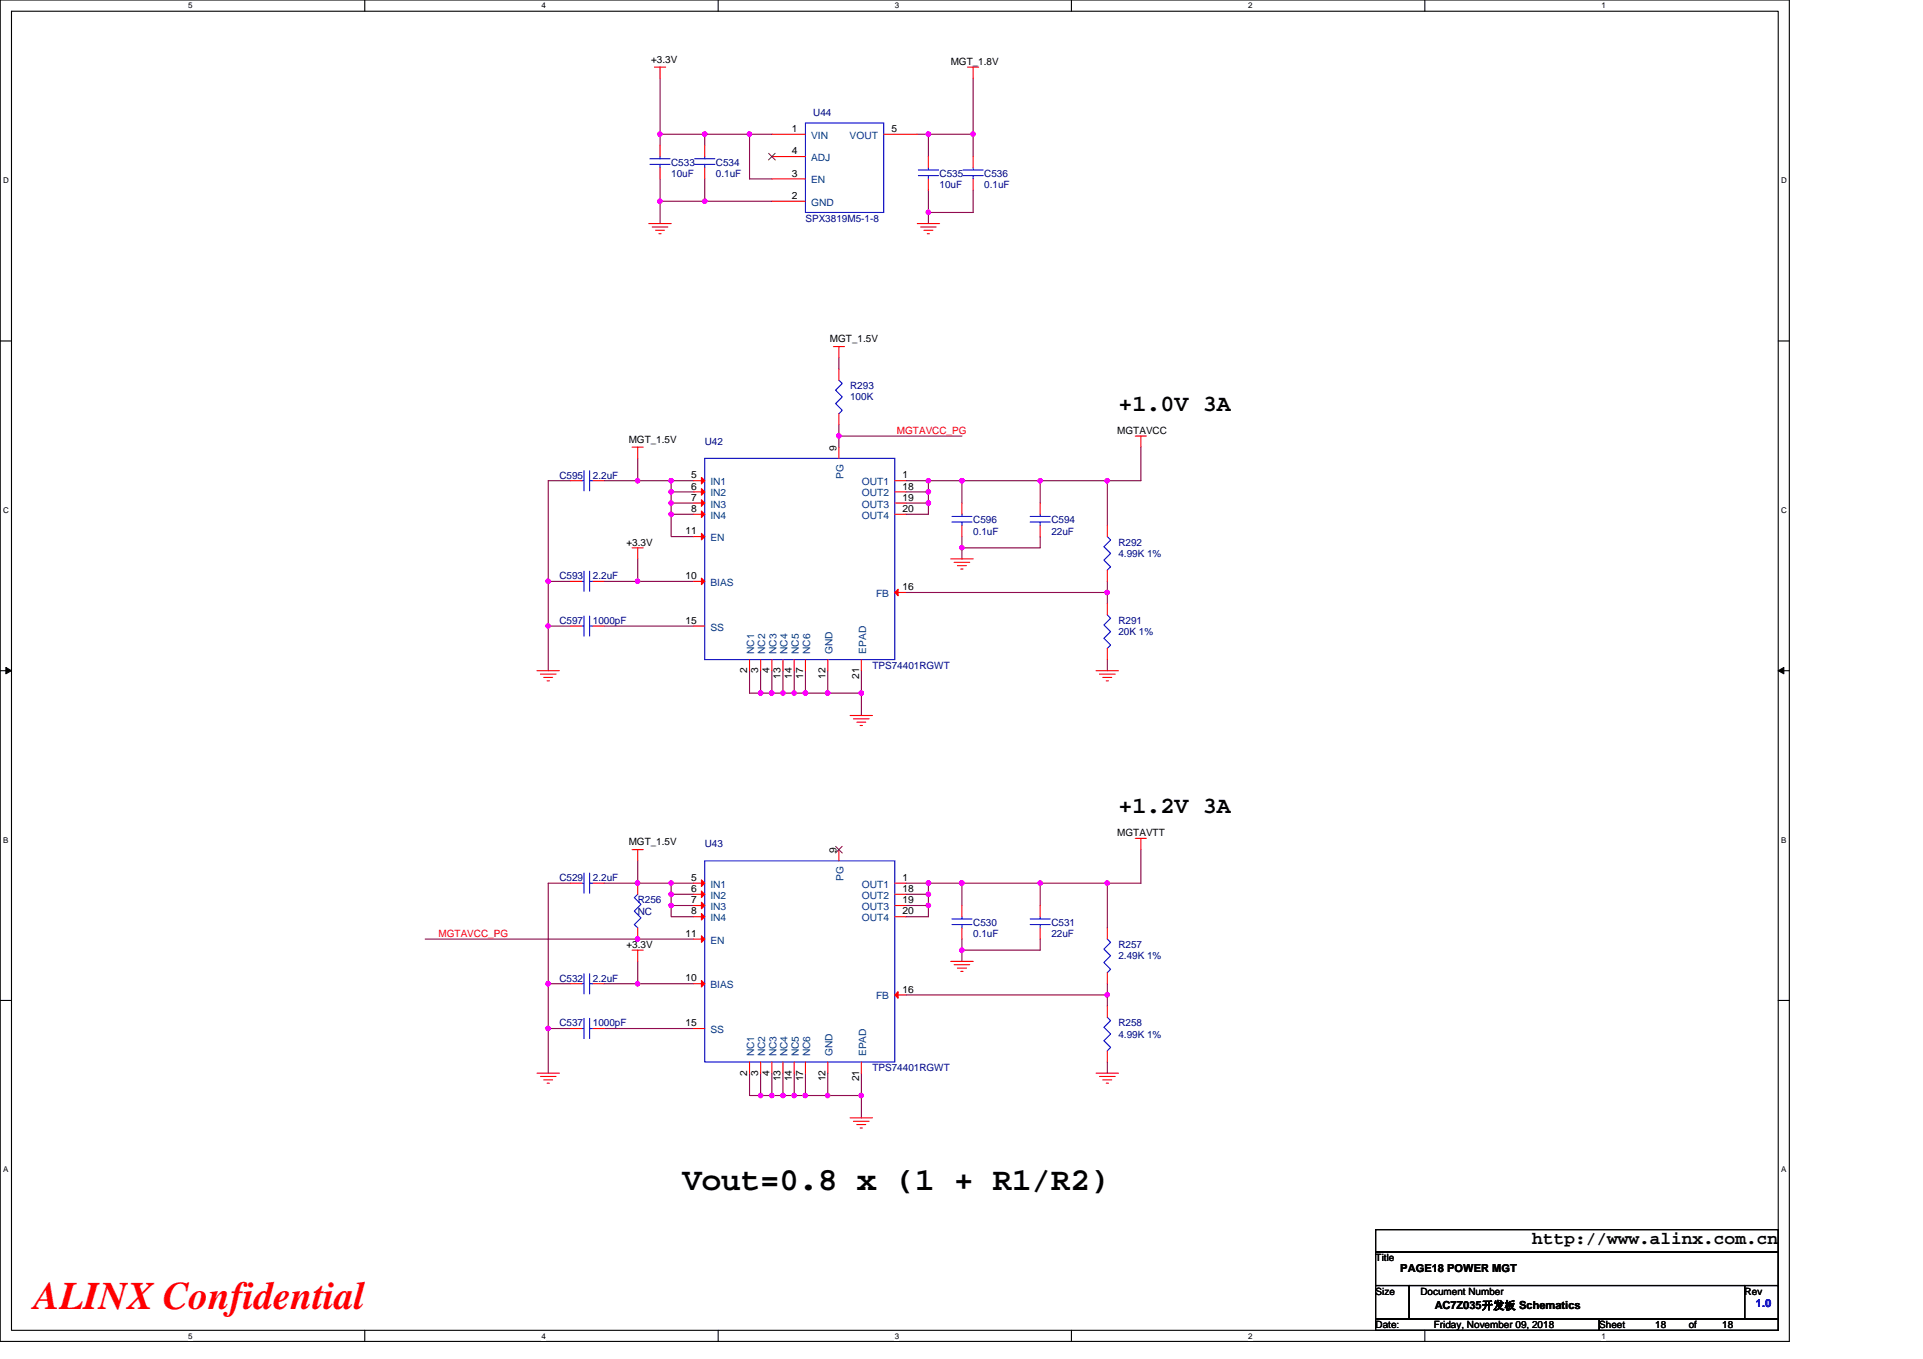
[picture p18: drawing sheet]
<svg xmlns="http://www.w3.org/2000/svg" width="297mm" height="210mm" viewBox="0 0 297 210" stroke-linecap="round" stroke-linejoin="round" font-family="sans-serif">
<defs><g id="words">
<text font-size="6" fill="#f00" x="5.2" y="202.3">ALINX Confidential</text>
<text font-size="5" x="105.4" y="183.9">Vout=0.8 x (1 + R1/R2)</text>
<g font-size="3.6">
<text x="172.8" y="63.5">+1.0V 3A</text>
<text x="172.8" y="125.7">+1.2V 3A</text>
</g>
<text font-size="2.8" x="236.7" y="192.3">http://www.alinx.com.cn</text>
<g font-size="1.7">
<text x="216.3" y="196.6">PAGE18 POWER MGT</text>
<text x="221.7" y="202.3">AC7Z035开发板 Schematics</text>
</g>
<text font-size="1.7" fill="#00f" x="271.2" y="202">1.0</text>
<g font-size="1.5">
<text x="100.6" y="9.7">+3.3V</text>
<text x="146.9" y="10">MGT_1.8V</text>
<text x="122.3" y="20.4">1</text>
<text x="122.3" y="23.8">4</text>
<text x="137.7" y="20.4">5</text>
<text x="122.3" y="27.3">3</text>
<text x="122.3" y="30.7">2</text>
<text x="128.2" y="52.9">MGT_1.5V</text>
<text x="97.1" y="68.4">MGT_1.5V</text>
<text x="129.2" y="69.6" transform="rotate(-90 129.2 69.6)">9</text>
<text x="172.6" y="67">MGTAVCC</text>
<text x="106.8" y="73.9">5</text>
<text x="106.8" y="75.6">6</text>
<text x="106.8" y="77.4">7</text>
<text x="139.4" y="73.9">1</text>
<text x="139.4" y="75.6">18</text>
<text x="139.4" y="77.4">19</text>
<text x="105.9" y="82.6">11</text>
<text x="106.8" y="79.1">8</text>
<text x="139.4" y="79.1">20</text>
<text x="96.8" y="84.3">+3.3V</text>
<text x="105.9" y="89.5">10</text>
<text x="139.4" y="91.2">16</text>
<text x="105.9" y="96.4">15</text>
<text x="115.4" y="104" transform="rotate(-90 115.4 104)">2</text>
<text x="117.1" y="104" transform="rotate(-90 117.1 104)">3</text>
<text x="118.9" y="104" transform="rotate(-90 118.9 104)">4</text>
<text x="120.6" y="104.9" transform="rotate(-90 120.6 104.9)">13</text>
<text x="122.3" y="104.9" transform="rotate(-90 122.3 104.9)">14</text>
<text x="124.1" y="104.9" transform="rotate(-90 124.1 104.9)">17</text>
<text x="127.5" y="104.9" transform="rotate(-90 127.5 104.9)">12</text>
<text x="132.7" y="104.9" transform="rotate(-90 132.7 104.9)">21</text>
<text x="97.1" y="130.6">MGT_1.5V</text>
<text x="129.2" y="131.8" transform="rotate(-90 129.2 131.8)">9</text>
<text x="172.6" y="129.2">MGTAVTT</text>
<text x="106.8" y="136.1">5</text>
<text x="106.8" y="137.8">6</text>
<text x="139.4" y="136.1">1</text>
<text x="139.4" y="137.8">18</text>
<text x="106.8" y="139.6">7</text>
<text x="106.8" y="141.3">8</text>
<text x="139.4" y="139.6">19</text>
<text x="139.4" y="141.3">20</text>
<text x="96.8" y="146.5">+3.3V</text>
<text x="105.9" y="144.7">11</text>
<text x="105.9" y="151.6">10</text>
<text x="139.4" y="153.4">16</text>
<text x="105.9" y="158.6">15</text>
<text x="115.4" y="166.2" transform="rotate(-90 115.4 166.2)">2</text>
<text x="117.1" y="166.2" transform="rotate(-90 117.1 166.2)">3</text>
<text x="118.9" y="166.2" transform="rotate(-90 118.9 166.2)">4</text>
<text x="120.6" y="167.1" transform="rotate(-90 120.6 167.1)">13</text>
<text x="122.3" y="167.1" transform="rotate(-90 122.3 167.1)">14</text>
<text x="124.1" y="167.1" transform="rotate(-90 124.1 167.1)">17</text>
<text x="127.5" y="167.1" transform="rotate(-90 127.5 167.1)">12</text>
<text x="132.7" y="167.1" transform="rotate(-90 132.7 167.1)">21</text>
<text x="212.5" y="194.9">Title</text>
<text x="212.5" y="200">Size</text>
<text x="219.4" y="200">Document Number</text>
<text x="269.5" y="200">Rev</text>
<text x="212.5" y="205.2">Date:</text>
<text x="221.5" y="205.2">Friday, November 09, 2018</text>
<text x="247" y="205.2">Sheet</text>
<text x="255.7" y="205.2">18</text>
<text x="260.9" y="205.2">of</text>
<text x="266" y="205.2">18</text>
</g>
<g font-size="1.5" fill="#000080">
<text x="125.6" y="18">U44</text>
<text x="103.7" y="25.6">C533</text>
<text x="103.7" y="27.3">10uF</text>
<text x="110.6" y="25.6">C534</text>
<text x="110.6" y="27.3">0.1uF</text>
<text x="145.1" y="27.3">C535</text>
<text x="145.1" y="29">10uF</text>
<text x="152" y="27.3">C536</text>
<text x="152" y="29">0.1uF</text>
<text x="124.4" y="34.2">SPX3819M5-1-8</text>
<text x="131.3" y="60.1">R293</text>
<text x="131.3" y="61.8">100K</text>
<text x="108.9" y="68.8">U42</text>
<text x="86.4" y="74">C595</text>
<text x="91.6" y="74">2.2uF</text>
<text x="150.3" y="80.9">C596</text>
<text x="150.3" y="82.6">0.1uF</text>
<text x="162.4" y="80.9">C594</text>
<text x="162.4" y="82.6">22uF</text>
<text x="86.4" y="89.5">C593</text>
<text x="91.6" y="89.5">2.2uF</text>
<text x="172.8" y="84.3">R292</text>
<text x="172.8" y="86">4.99K 1%</text>
<text x="86.4" y="96.4">C597</text>
<text x="91.6" y="96.4">1000pF</text>
<text x="172.8" y="96.4">R291</text>
<text x="172.8" y="98.1">20K 1%</text>
<text x="134.8" y="103.3">TPS74401RGWT</text>
<text x="108.9" y="130.9">U43</text>
<text x="86.4" y="136.1">C529</text>
<text x="91.6" y="136.1">2.2uF</text>
<text x="98.5" y="139.6">R256</text>
<text x="98.5" y="141.3">NC</text>
<text x="150.3" y="143">C530</text>
<text x="162.4" y="143">C531</text>
<text x="150.3" y="144.8">0.1uF</text>
<text x="162.4" y="144.8">22uF</text>
<text x="172.8" y="146.5">R257</text>
<text x="172.8" y="148.2">2.49K 1%</text>
<text x="86.4" y="151.7">C532</text>
<text x="91.6" y="151.7">2.2uF</text>
<text x="86.4" y="158.6">C537</text>
<text x="91.6" y="158.6">1000pF</text>
<text x="172.8" y="158.6">R258</text>
<text x="172.8" y="160.3">4.99K 1%</text>
<text x="134.8" y="165.5">TPS74401RGWT</text>
</g>
<g font-size="1.5" fill="#004080">
<text x="125.3" y="21.4">VIN</text>
<text x="131.2" y="21.4">VOUT</text>
<text x="125.3" y="24.9">ADJ</text>
<text x="125.3" y="28.3">EN</text>
<text x="125.3" y="31.8">GND</text>
<text x="109.7" y="75">IN1</text>
<text x="109.7" y="76.7">IN2</text>
<text x="130.3" y="74" transform="rotate(-90 130.3 74)">PG</text>
<text x="133.1" y="75">OUT1</text>
<text x="133.1" y="76.7">OUT2</text>
<text x="109.7" y="78.4">IN3</text>
<text x="109.7" y="80.2">IN4</text>
<text x="109.7" y="83.6">EN</text>
<text x="133.1" y="78.4">OUT3</text>
<text x="133.1" y="80.2">OUT4</text>
<text x="109.7" y="90.5">BIAS</text>
<text x="135.3" y="92.2">FB</text>
<text x="109.7" y="97.4">SS</text>
<text x="116.5" y="101" transform="rotate(-90 116.5 101)">NC1</text>
<text x="118.2" y="101" transform="rotate(-90 118.2 101)">NC2</text>
<text x="119.9" y="101" transform="rotate(-90 119.9 101)">NC3</text>
<text x="121.7" y="101" transform="rotate(-90 121.7 101)">NC4</text>
<text x="123.4" y="101" transform="rotate(-90 123.4 101)">NC5</text>
<text x="125.1" y="101" transform="rotate(-90 125.1 101)">NC6</text>
<text x="128.6" y="101" transform="rotate(-90 128.6 101)">GND</text>
<text x="133.8" y="101" transform="rotate(-90 133.8 101)">EPAD</text>
<text x="109.7" y="137.2">IN1</text>
<text x="130.3" y="136.2" transform="rotate(-90 130.3 136.2)">PG</text>
<text x="133.1" y="137.2">OUT1</text>
<text x="109.7" y="138.9">IN2</text>
<text x="109.7" y="140.6">IN3</text>
<text x="109.7" y="142.3">IN4</text>
<text x="133.1" y="138.9">OUT2</text>
<text x="133.1" y="140.6">OUT3</text>
<text x="133.1" y="142.3">OUT4</text>
<text x="109.7" y="145.8">EN</text>
<text x="109.7" y="152.7">BIAS</text>
<text x="135.3" y="154.4">FB</text>
<text x="109.7" y="159.6">SS</text>
<text x="116.5" y="163.2" transform="rotate(-90 116.5 163.2)">NC1</text>
<text x="118.2" y="163.2" transform="rotate(-90 118.2 163.2)">NC2</text>
<text x="119.9" y="163.2" transform="rotate(-90 119.9 163.2)">NC3</text>
<text x="121.7" y="163.2" transform="rotate(-90 121.7 163.2)">NC4</text>
<text x="123.4" y="163.2" transform="rotate(-90 123.4 163.2)">NC5</text>
<text x="125.1" y="163.2" transform="rotate(-90 125.1 163.2)">NC6</text>
<text x="128.6" y="163.2" transform="rotate(-90 128.6 163.2)">GND</text>
<text x="133.8" y="163.2" transform="rotate(-90 133.8 163.2)">EPAD</text>
</g>
<g font-size="1.5" fill="#f00">
<text x="138.6" y="67">MGTAVCC_PG</text>
<text x="67.8" y="144.8">MGTAVCC_PG</text>
</g>
<g font-size="1.2">
<text x="29.1" y="1.3">5</text>
<text x="83.6" y="1.3">4</text>
<text x="138.2" y="1.3">3</text>
<text x="192.8" y="1.3">2</text>
<text x="247.4" y="1.3">1</text>
<text x=".5" y="28.3">D</text>
<text x="275.1" y="28.3">D</text>
<text x=".5" y="79.2">C</text>
<text x="275.1" y="79.2">C</text>
<text x=".5" y="130.2">B</text>
<text x="275.1" y="130.2">B</text>
<text x=".5" y="181.1">A</text>
<text x="275.1" y="181.1">A</text>
<text x="29.1" y="206.8">5</text>
<text x="83.6" y="206.8">4</text>
<text x="138.2" y="206.8">3</text>
<text x="192.8" y="206.8">2</text>
<text x="247.4" y="206.8">1</text>
</g>
</g></defs>
<path d="M0 0h276.4v207.3h-276.4zM1.8 1.7h272.9v203.8h-272.9z" fill="none" stroke="#000" stroke-width=".17"/>
<g fill="#fff">
<path d="M29.1 .2h.6v1.4h-.6z"/>
<path d="M29.1 205.7h.6v1.4h-.6z"/>
</g>
<path d="M56.3 0v1.7M56.3 205.5v1.8" fill="none" stroke="#000" stroke-width=".17"/>
<g fill="#fff">
<path d="M83.6 .2h.7v1.4h-.7z"/>
<path d="M83.6 205.7h.7v1.4h-.7z"/>
</g>
<path d="M110.9 0v1.7M110.9 205.5v1.8" fill="none" stroke="#000" stroke-width=".17"/>
<g fill="#fff">
<path d="M138.2 .2h.7v1.4h-.7z"/>
<path d="M138.2 205.7h.7v1.4h-.7z"/>
</g>
<path d="M165.5 0v1.7M165.5 205.5v1.8" fill="none" stroke="#000" stroke-width=".17"/>
<g fill="#fff">
<path d="M192.8 .2h.6v1.4h-.6z"/>
<path d="M192.8 205.7h.6v1.4h-.6z"/>
</g>
<path d="M220.1 0v1.7M220.1 205.5v1.8" fill="none" stroke="#000" stroke-width=".17"/>
<g fill="#fff">
<path d="M247.4 .2h.6v1.4h-.6z"/>
<path d="M247.4 205.7h.6v1.4h-.6z"/>
<path d="M.5 27.2h.8v1.4h-.8z"/>
<path d="M275.1 27.2h.9v1.4h-.9z"/>
<path d="M.5 78.1h.8v1.4h-.8z"/>
<path d="M275.1 78.1h.9v1.4h-.9z"/>
</g>
<path d="M0 52.7h1.8M274.7 52.7h1.7" fill="none" stroke="#000" stroke-width=".17"/>
<g fill="#fff">
<path d="M.5 129.1h.8v1.4h-.8z"/>
<path d="M275.1 129.1h.8v1.4h-.8z"/>
</g>
<path d="M0 103.6h1.8M274.7 103.6h1.7" fill="none" stroke="#000" stroke-width=".17"/>
<path d="M.9 103.1l.9 .5-.9 .5zM274.7 103.6l.8-.5v1z" fill="#000" stroke="#000" stroke-width=".15"/>
<g fill="#fff">
<path d="M.5 180h.8v1.4h-.8z"/>
<path d="M275.1 180h.8v1.4h-.8z"/>
</g>
<path d="M0 154.6h1.8M274.7 154.6h1.7M212.5 190h62.2v3.5h-62.2zM212.5 193.5h62.2v5.1h-62.2zM212.5 198.6h5.2v5.2h-5.2zM217.7 198.6h51.8v5.2h-51.8zM269.5 198.6h5.2v5.2h-5.2zM212.5 203.8h34.5v1.7h-34.5zM247 203.8h27.7v1.7h-27.7z" fill="none" stroke="#000" stroke-width=".17"/>
<g fill="none" stroke="#800040" stroke-width=".17">
<path d="M102 12.1v8.6M150.3 12.1v8.6M102 20.7h6.9M102 31.1h6.9M102 20.7v1.8M102 27.6v3.5M102 31.1v3.4M108.9 31.1h10.3M108.9 20.7h6.9M108.9 20.7v1.8M108.9 27.6v3.5M115.8 20.7v6.9h3.4"/>
<path d="M115.8 20.7h3.4M141.7 20.7h1.7M143.4 20.7h6.9M143.4 20.7v3.5M143.4 29.4v3.4M143.4 32.8v1.7M150.3 29.4v3.4h-6.9M150.3 20.7v3.5M129.6 55.3v1.7M88.1 74.3h-3.4v15.5M93.3 74.3h5.2M98.5 70.8v3.5"/>
<path d="M98.5 74.3h5.2M103.7 77.7h3.4M103.7 76h3.4M103.7 74.3h3.4M103.7 79.5h3.4M103.7 76v1.7M103.7 74.3v1.7M103.7 77.7v1.8M103.7 79.5v3.4h3.4M129.6 65.6v1.8M129.6 67.4h19M129.6 67.4v1.7"/>
<path d="M140 77.7h3.4M140 74.3h3.4M140 76h3.4M143.4 74.3v1.7M143.4 76v1.7M143.4 77.7v1.8h-3.4M143.4 74.3h5.2M148.6 74.3h12.1M148.6 74.3v3.4M160.7 74.3h10.3M160.7 74.3v3.4M171 74.3v6.9"/>
<path d="M176.2 69.1v5.2h-5.2M84.7 89.8h3.4M84.7 96.7h3.4M84.7 89.8v6.9M84.7 96.7v6.9M93.3 89.8h5.2M93.3 96.7h13.8M98.5 86.4v3.4M98.5 89.8h8.6M140 91.5h31M148.6 82.9v1.7M148.6 84.6v1.8"/>
<path d="M160.7 82.9v1.7h-12.1M171 91.5v1.8M171 89.8v1.7M115.8 103.6v3.5h1.7M117.5 103.6v3.5M117.5 107.1h1.7M119.2 107.1h1.7M119.2 103.6v3.5M120.9 103.6v3.5M120.9 107.1h1.8M122.7 107.1h1.7M122.7 103.6v3.5"/>
<path d="M124.4 107.1h3.5M124.4 103.6v3.5M127.9 103.6v3.5M127.9 107.1h5.2M133.1 103.6v3.5M133.1 107.1v3.5M171 101.9v1.7M88.1 136.5h-3.4v15.5M93.3 136.5h5.2M98.5 133v3.5M98.5 136.5h5.2M103.7 139.9h3.4"/>
<path d="M103.7 138.2h3.4M103.7 136.5h3.4M103.7 139.9v1.7h3.4M103.7 138.2v1.7M103.7 136.5v1.7M140 139.9h3.4M140 136.5h3.4M140 138.2h3.4M143.4 136.5v1.7M143.4 138.2v1.7M143.4 139.9v1.7h-3.4M143.4 136.5h5.2"/>
<path d="M148.6 136.5h12.1M148.6 136.5v3.4M160.7 136.5h10.3M160.7 136.5v3.4M171 136.5v6.9M176.2 131.3v5.2h-5.2M65.7 145.1h41.4M84.7 152h3.4M84.7 158.9h3.4M84.7 152v6.9M84.7 158.9v6.9M93.3 152h5.2"/>
<path d="M93.3 158.9h13.8M98.5 148.5v3.5M98.5 152h8.6M140 153.7h31M148.6 145.1v1.7M148.6 146.8v1.7M160.7 145.1v1.7h-12.1M171 153.7v1.7M171 152v1.7M115.8 165.8v3.5h1.7M117.5 165.8v3.5M117.5 169.3h1.7"/>
<path d="M119.2 169.3h1.7M119.2 165.8v3.5M120.9 165.8v3.5M120.9 169.3h1.8M122.7 169.3h1.7M122.7 165.8v3.5M124.4 169.3h3.5M124.4 165.8v3.5M127.9 165.8v3.5M127.9 169.3h5.2M133.1 165.8v3.5M133.1 169.3v3.4"/>
<path d="M171 164.1v1.7"/>
</g>
<g fill="#f0f" stroke="#f0f" stroke-width=".17">
<circle cx="148.6" cy="136.4" r=".34"/>
<circle cx="148.6" cy="146.8" r=".34"/>
<circle cx="160.7" cy="136.4" r=".34"/>
<circle cx="143.4" cy="136.4" r=".34"/>
<circle cx="143.4" cy="138.2" r=".34"/>
<circle cx="143.4" cy="139.9" r=".33"/>
<circle cx="171" cy="153.7" r=".34"/>
<circle cx="171" cy="136.4" r=".34"/>
<circle cx="120.9" cy="169.3" r=".34"/>
<circle cx="133" cy="169.3" r=".34"/>
<circle cx="127.8" cy="169.3" r=".34"/>
<circle cx="117.5" cy="169.3" r=".34"/>
<circle cx="122.7" cy="169.3" r=".34"/>
<circle cx="119.2" cy="169.3" r=".34"/>
<circle cx="124.4" cy="169.3" r=".34"/>
<circle cx="103.7" cy="138.2" r=".34"/>
<circle cx="103.7" cy="136.4" r=".34"/>
<circle cx="103.7" cy="139.9" r=".33"/>
<circle cx="98.5" cy="136.4" r=".34"/>
<circle cx="98.5" cy="152" r=".34"/>
<circle cx="84.7" cy="152" r=".34"/>
<circle cx="84.7" cy="158.9" r=".34"/>
<circle cx="101.9" cy="31.1" r=".34"/>
<circle cx="115.8" cy="20.7" r=".34"/>
<circle cx="108.9" cy="20.7" r=".34"/>
<circle cx="108.9" cy="31.1" r=".34"/>
<circle cx="143.4" cy="20.7" r=".34"/>
<circle cx="143.4" cy="32.8" r=".34"/>
<circle cx="150.3" cy="20.7" r=".34"/>
<circle cx="101.9" cy="20.7" r=".34"/>
<circle cx="98.5" cy="145.1" r=".34"/>
<circle cx="148.6" cy="74.3" r=".34"/>
<circle cx="148.6" cy="84.6" r=".34"/>
<circle cx="160.7" cy="74.3" r=".34"/>
<circle cx="143.4" cy="74.3" r=".34"/>
<circle cx="143.4" cy="76" r=".34"/>
<circle cx="143.4" cy="77.7" r=".34"/>
<circle cx="171" cy="91.5" r=".34"/>
<circle cx="171" cy="74.3" r=".34"/>
<circle cx="120.9" cy="107.1" r=".34"/>
<circle cx="133" cy="107.1" r=".34"/>
<circle cx="127.8" cy="107.1" r=".34"/>
<circle cx="117.5" cy="107.1" r=".34"/>
<circle cx="122.7" cy="107.1" r=".34"/>
<circle cx="119.2" cy="107.1" r=".34"/>
<circle cx="124.4" cy="107.1" r=".34"/>
<circle cx="103.7" cy="76" r=".34"/>
<circle cx="103.7" cy="74.3" r=".34"/>
<circle cx="103.7" cy="79.4" r=".33"/>
<circle cx="103.7" cy="77.7" r=".34"/>
<circle cx="98.5" cy="74.3" r=".34"/>
<circle cx="98.5" cy="89.8" r=".34"/>
<circle cx="84.7" cy="89.8" r=".34"/>
<circle cx="84.7" cy="96.7" r=".33"/>
<circle cx="129.6" cy="67.3" r=".34"/>
</g>
<g fill="none" stroke="#f00" stroke-width=".17">
<path d="M101.1 10.4h1.7M102 10.4v1.7M149.5 10.4h1.7M150.3 10.4v1.7M100.2 34.5h3.5M100.8 35.1h2.4M101.3 35.6h1.3M101.8 36.1h.3M102 22.5v1.7M102 25.9v1.7M108.9 22.5v1.7M108.9 25.9v1.7"/>
<path d="M119.2 20.7h5.2M119.2 24.2h5.2M119.2 27.6h5.2M119.2 31.1h5.2M136.5 20.7h5.2M141.7 34.5h3.4M142.2 35.1h2.4M142.7 35.6h1.4M143.2 36.1h.4M143.4 24.2v1.7M143.4 27.6v1.8M150.3 24.2v1.7"/>
<path d="M150.3 27.6v1.8M128.7 53.6h1.7M129.6 53.6v1.7M129.6 57v1.7M88.1 74.3h1.8M91.6 74.3h1.7M97.6 69.1h1.8M98.5 69.1v1.7M107.1 74.3h1.8M107.1 76h1.8M107.1 77.7h1.8M107.1 79.5h1.8"/>
<path d="M129.6 69.1v1.7M129.6 63.9v1.7M138.2 74.3h1.8M138.2 76h1.8M138.2 77.7h1.8M138.2 79.5h1.8M148.6 77.7v1.8M160.7 77.7v1.8M175.4 67.4h1.7M176.2 67.4v1.7M88.1 96.7h1.8M88.1 89.8h1.8"/>
<path d="M91.6 96.7h1.7M91.6 89.8h1.7M97.6 84.6h1.8M98.5 84.6v1.8M107.1 89.8h1.8M107.1 82.9h1.8M107.1 96.7h1.8M138.2 91.5h1.8M146.9 86.4h3.4M147.4 86.9h2.4M147.9 87.4h1.4M148.4 87.9h.4"/>
<path d="M148.6 81.2v1.7M160.7 81.2v1.7M171 93.3v1.7M171 81.2v1.7M171 88.1v1.7M82.9 103.6h3.5M83.5 104.2h2.4M84 104.7h1.4M84.5 105.2h.4M115.8 101.9v1.7M117.5 101.9v1.7M119.2 101.9v1.7"/>
<path d="M120.9 101.9v1.7M122.7 101.9v1.7M124.4 101.9v1.7M127.9 101.9v1.7M131.3 110.6h3.5M131.8 111.1h2.5M132.4 111.6h1.3M132.9 112.1h.3M133.1 101.9v1.7M169.3 103.6h3.5M169.8 104.2h2.5M170.3 104.7h1.4"/>
<path d="M170.9 105.2h.3M171 100.2v1.7M88.1 136.5h1.8M91.6 136.5h1.7M97.6 131.3h1.8M98.5 136.5v1.7M98.5 131.3v1.7M107.1 136.5h1.8M107.1 138.2h1.8M107.1 139.9h1.8M129.6 131.3v1.7M138.2 136.5h1.8"/>
<path d="M138.2 138.2h1.8M138.2 139.9h1.8M148.6 139.9v1.7M160.7 139.9v1.7M175.4 129.5h1.7M176.2 129.5v1.8M88.1 158.9h1.8M88.1 152h1.8M91.6 158.9h1.7M91.6 152h1.7M97.6 146.8h1.8M98.5 146.8v1.7"/>
<path d="M98.5 143.4v1.7M107.1 141.6h1.8M107.1 152h1.8M107.1 145.1h1.8M107.1 158.9h1.8M138.2 153.7h1.8M138.2 141.6h1.8M146.9 148.5h3.4M147.4 149.1h2.4M147.9 149.6h1.4M148.4 150.1h.4M148.6 143.4v1.7"/>
<path d="M160.7 143.4v1.7M171 143.4v1.7M171 150.3v1.7M171 155.4v1.8M82.9 165.8h3.5M83.5 166.3h2.4M84 166.9h1.4M84.5 167.4h.4M115.8 164.1v1.7M117.5 164.1v1.7M119.2 164.1v1.7M120.9 164.1v1.7"/>
<path d="M122.7 164.1v1.7M124.4 164.1v1.7M127.9 164.1v1.7M131.3 172.7h3.5M131.8 173.2h2.5M132.4 173.8h1.3M132.9 174.3h.3M133.1 164.1v1.7M169.3 165.8h3.5M169.8 166.3h2.5M170.3 166.9h1.4M170.9 167.4h.3"/>
<path d="M171 162.4v1.7"/>
</g>
<g fill="none" stroke="#00f" stroke-width=".17">
<path d="M124.4 19h12.1v13.8h-12.1zM100.4 25.4h3.1M100.4 24.5h3.1M102 24.2v.3M102 25.4v.5M107.3 25.4h3.1M107.3 24.5h3.1M108.9 24.2v.3M108.9 25.4v.5M141.9 27.1h3.1M141.9 26.3h3.1M143.4 25.9v.4"/>
<path d="M143.4 27.1v.5M148.8 27.1h3.1M148.8 26.3h3.1M150.3 25.9v.4M150.3 27.1v.5M129.6 58.7l.5 .5-1 1.1 1 1-1 1.1 1 1-.5 .5M89.9 74.3h.3M90.2 72.7v3.1M91.1 72.7v3.1M91.1 74.3h.5M108.9 70.8h29.3v31.1h-29.3zM147 79.8h3.1"/>
<path d="M148.6 79.5v.3M159.1 79.8h3.1M160.7 79.5v.3M89.9 96.7h.3M89.9 89.8h.3M90.2 95.2v3.1M90.2 88.3v3.1M91.1 95.2v3.1M91.1 88.3v3.1M91.1 96.7h.5M91.1 89.8h.5M147 80.7h3.1"/>
<path d="M148.6 80.7v.5M159.1 80.7h3.1M160.7 80.7v.5M171 95l.6 .5-1.1 1.1 1.1 1-1.1 1 1.1 1.1-.6 .5M171 82.9l.6 .5-1.1 1.1 1.1 1-1.1 1.1 1.1 1-.6 .5M89.9 136.5h.3M90.2 134.9v3.1M91.1 134.9v3.1M91.1 136.5h.5M98.5 138.2l-.5 .5 1 1-1 1.1 1 1-1 1.1 .5 .5M108.9 133h29.3v31.1h-29.3zM89.9 158.9h.3"/>
<path d="M89.9 152h.3M90.2 157.4v3.1M90.2 150.5v3.1M91.1 157.4v3.1M91.1 150.5v3.1M91.1 158.9h.5M91.1 152h.5M147 142.9h3.1M147 142h3.1M148.6 141.6v.4M148.6 142.9v.5M159.1 142.9h3.1"/>
<path d="M159.1 142h3.1M160.7 141.6v.4M160.7 142.9v.5M171 145.1l.6 .5-1.1 1 1.1 1.1-1.1 1 1.1 1.1-.6 .5M171 157.2l.6 .5-1.1 1 1.1 1.1-1.1 1 1.1 1-.6 .6"/>
</g>
<g fill="#f00" stroke="#f00" stroke-width=".17">
<path d="M108.3 73.8l.6 .5-.6 .5z"/>
<path d="M108.3 75.5l.6 .5-.6 .5z"/>
<path d="M108.3 77.2l.6 .5-.6 .5z"/>
<path d="M108.3 79l.6 .5-.6 .5z"/>
<path d="M108.3 89.3l.6 .5-.6 .5z"/>
<path d="M108.3 82.4l.6 .5-.6 .5z"/>
<path d="M138.2 91.5l.5-.5v1.1z"/>
<path d="M108.3 136l.6 .5-.6 .5z"/>
<path d="M108.3 137.7l.6 .5-.6 .5z"/>
<path d="M108.3 139.4l.6 .5-.6 .5z"/>
<path d="M108.3 141.1l.6 .5-.6 .6z"/>
<path d="M108.3 151.5l.6 .5-.6 .5z"/>
<path d="M108.3 144.6l.6 .5-.6 .5z"/>
<path d="M138.2 153.7l.5-.5v1z"/>
</g>
<path d="M118.7 23.7l1.1 1M119.7 23.7l-1 1M129.1 130.8l1 1M130.1 130.8l-1.1 1" fill="none" stroke="#804000" stroke-width=".15"/>
<use href="#words"/>
</svg>
